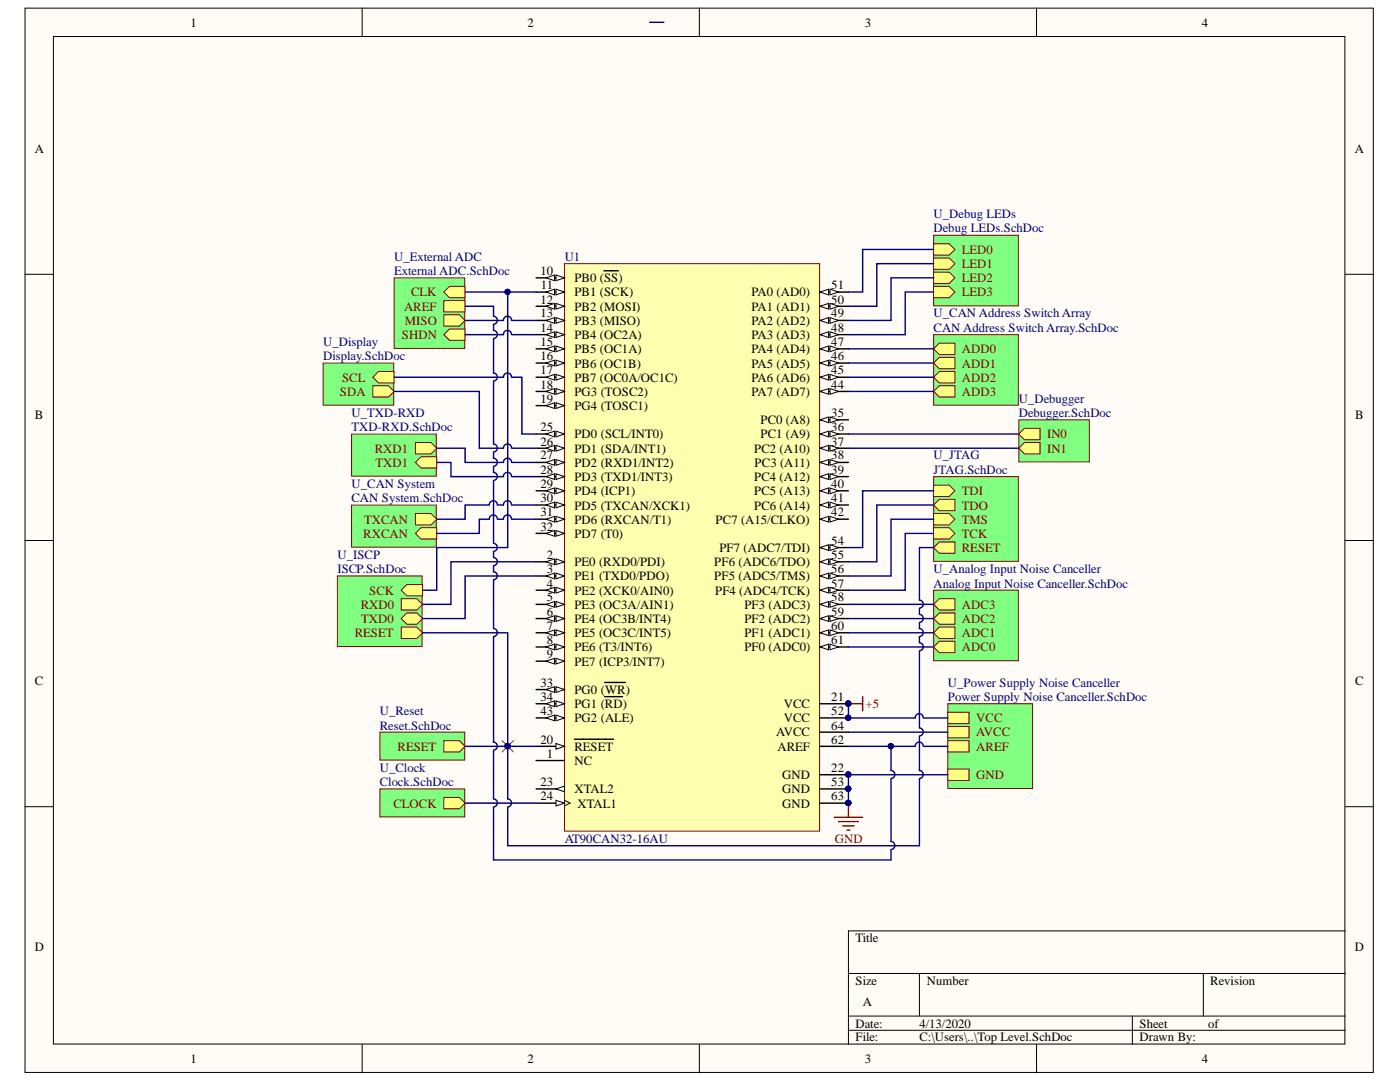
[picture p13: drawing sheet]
<svg xmlns="http://www.w3.org/2000/svg" width="279mm" height="216mm" viewBox="0 0 279 216" stroke-linecap="round" stroke-linejoin="round" font-family="sans-serif">
<defs><g id="words">
<g font-size="2.5">
<text x="38" y="5.3">1</text>
<text x="105.2" y="5.3">2</text>
<text x="172.6" y="5.3">3</text>
<text x="239.9" y="5.3">4</text>
<text x="6.9" y="30.4">A</text>
<text x="270.4" y="30.4">A</text>
<text x="107.9" y="54.9">10</text>
<text x="108" y="57.7">11</text>
<text x="114.6" y="56.3">PB0 (SS)</text>
<text x="114.6" y="59.1">PB1 (SCK)</text>
<text x="150" y="59.1">PA0 (AD0)</text>
<text x="165.9" y="57.7">51</text>
<text x="107.9" y="60.6">12</text>
<text x="107.9" y="63.4">13</text>
<text x="114.6" y="62">PB2 (MOSI)</text>
<text x="114.6" y="64.8">PB3 (MISO)</text>
<text x="150" y="62">PA1 (AD1)</text>
<text x="150" y="64.8">PA2 (AD2)</text>
<text x="165.9" y="60.6">50</text>
<text x="165.9" y="63.4">49</text>
<text x="107.9" y="66.2">14</text>
<text x="107.9" y="69">15</text>
<text x="107.9" y="71.9">16</text>
<text x="114.6" y="67.7">PB4 (OC2A)</text>
<text x="114.6" y="70.5">PB5 (OC1A)</text>
<text x="150" y="67.7">PA3 (AD3)</text>
<text x="150" y="70.5">PA4 (AD4)</text>
<text x="165.9" y="66.2">48</text>
<text x="165.9" y="69">47</text>
<text x="165.9" y="71.9">46</text>
<text x="107.9" y="74.7">17</text>
<text x="107.9" y="77.6">18</text>
<text x="114.6" y="73.3">PB6 (OC1B)</text>
<text x="114.6" y="76.1">PB7 (OC0A/OC1C)</text>
<text x="150" y="73.3">PA5 (AD5)</text>
<text x="150" y="76.1">PA6 (AD6)</text>
<text x="165.9" y="74.7">45</text>
<text x="165.9" y="77.6">44</text>
<text x="6.9" y="83.6">B</text>
<text x="107.9" y="80.4">19</text>
<text x="114.6" y="79">PG3 (TOSC2)</text>
<text x="114.6" y="81.8">PG4 (TOSC1)</text>
<text x="150" y="79">PA7 (AD7)</text>
<text x="165.9" y="83.2">35</text>
<text x="270.5" y="83.6">B</text>
<text x="107.9" y="86">25</text>
<text x="107.9" y="88.9">26</text>
<text x="114.6" y="87.5">PD0 (SCL/INT0)</text>
<text x="151.8" y="84.7">PC0 (A8)</text>
<text x="151.8" y="87.5">PC1 (A9)</text>
<text x="165.9" y="86">36</text>
<text x="165.9" y="88.9">37</text>
<text x="107.9" y="91.7">27</text>
<text x="107.9" y="94.6">28</text>
<text x="114.6" y="90.3">PD1 (SDA/INT1)</text>
<text x="114.6" y="93.1">PD2 (RXD1/INT2)</text>
<text x="150.5" y="90.3">PC2 (A10)</text>
<text x="150.6" y="93.1">PC3 (A11)</text>
<text x="165.9" y="91.7">38</text>
<text x="165.9" y="94.6">39</text>
<text x="107.9" y="97.4">29</text>
<text x="107.9" y="100.2">30</text>
<text x="114.6" y="96">PD3 (TXD1/INT3)</text>
<text x="114.6" y="98.8">PD4 (ICP1)</text>
<text x="114.6" y="101.7">PD5 (TXCAN/XCK1)</text>
<text x="150.5" y="96">PC4 (A12)</text>
<text x="150.5" y="98.8">PC5 (A13)</text>
<text x="150.5" y="101.7">PC6 (A14)</text>
<text x="165.9" y="97.4">40</text>
<text x="165.9" y="100.2">41</text>
<text x="107.9" y="103">31</text>
<text x="107.9" y="105.9">32</text>
<text x="114.6" y="104.5">PD6 (RXCAN/T1)</text>
<text x="114.6" y="107.3">PD7 (T0)</text>
<text x="142.8" y="104.5">PC7 (A15/CLKO)</text>
<text x="165.9" y="103">42</text>
<text x="109.1" y="111.6">2</text>
<text x="114.6" y="113">PE0 (RXD0/PDI)</text>
<text x="142.6" y="113">PF6 (ADC6/TDO)</text>
<text x="143.6" y="110.1">PF7 (ADC7/TDI)</text>
<text x="165.9" y="111.6">55</text>
<text x="165.9" y="108.7">54</text>
<text x="109.1" y="114.4">3</text>
<text x="109.1" y="117.2">4</text>
<text x="114.6" y="115.8">PE1 (TXD0/PDO)</text>
<text x="114.6" y="118.7">PE2 (XCK0/AIN0)</text>
<text x="142.6" y="115.8">PF5 (ADC5/TMS)</text>
<text x="142.7" y="118.7">PF4 (ADC4/TCK)</text>
<text x="165.9" y="117.2">57</text>
<text x="165.9" y="114.4">56</text>
<text x="109.1" y="120">5</text>
<text x="109.1" y="122.9">6</text>
<text x="109.1" y="125.7">7</text>
<text x="114.6" y="121.5">PE3 (OC3A/AIN1)</text>
<text x="114.6" y="124.3">PE4 (OC3B/INT4)</text>
<text x="148.6" y="124.3">PF2 (ADC2)</text>
<text x="148.6" y="121.5">PF3 (ADC3)</text>
<text x="165.9" y="125.7">60</text>
<text x="165.9" y="122.9">59</text>
<text x="165.9" y="120">58</text>
<text x="109.1" y="128.6">8</text>
<text x="109.1" y="131.4">9</text>
<text x="114.6" y="127.1">PE5 (OC3C/INT5)</text>
<text x="114.6" y="129.9">PE6 (T3/INT6)</text>
<text x="148.6" y="129.9">PF0 (ADC0)</text>
<text x="148.6" y="127.1">PF1 (ADC1)</text>
<text x="165.9" y="128.6">61</text>
<text x="6.9" y="136.7">C</text>
<text x="107.9" y="137">33</text>
<text x="114.6" y="132.8">PE7 (ICP3/INT7)</text>
<text x="270.5" y="136.7">C</text>
<text x="107.9" y="139.9">34</text>
<text x="107.9" y="142.7">43</text>
<text x="114.6" y="138.5">PG0 (WR)</text>
<text x="114.6" y="141.3">PG1 (RD)</text>
<text x="156.4" y="141.3">VCC</text>
<text x="165.9" y="139.9">21</text>
<text x="165.9" y="142.7">52</text>
<text x="107.9" y="148.4">20</text>
<text x="114.6" y="144.1">PG2 (ALE)</text>
<text x="114.6" y="149.8">RESET</text>
<text x="154.9" y="146.9">AVCC</text>
<text x="155.2" y="149.8">AREF</text>
<text x="156.4" y="144.1">VCC</text>
<text x="165.9" y="148.4">62</text>
<text x="165.9" y="145.6">64</text>
<text x="109.1" y="151.2">1</text>
<text x="114.6" y="152.6">NC</text>
<text x="156.1" y="155.5">GND</text>
<text x="165.9" y="154">22</text>
<text x="107.9" y="159.7">24</text>
<text x="107.9" y="156.9">23</text>
<text x="114.6" y="158.3">XTAL2</text>
<text x="115.2" y="161.1">XTAL1</text>
<text x="156.1" y="158.3">GND</text>
<text x="156.1" y="161.1">GND</text>
<text x="165.9" y="156.9">53</text>
<text x="165.9" y="159.7">63</text>
<text x="6.9" y="189.8">D</text>
<text x="170.7" y="188">Title</text>
<text x="270.4" y="189.8">D</text>
<text x="170.7" y="196.6">Size</text>
<text x="184.9" y="196.6">Number</text>
<text x="241.5" y="196.6">Revision</text>
<text x="172.2" y="200.8">A</text>
<text x="170.7" y="205">Date:</text>
<text x="170.7" y="207.8">File:</text>
<text x="183.5" y="205">4/13/2020</text>
<text x="183.5" y="207.8">C:\Users\..\Top Level.SchDoc</text>
<text x="227.4" y="205">Sheet</text>
<text x="227.4" y="207.8">Drawn By:</text>
<text x="241.1" y="205">of</text>
<text x="38" y="212.1">1</text>
<text x="105.2" y="212.1">2</text>
<text x="172.6" y="212.1">3</text>
<text x="239.9" y="212.1">4</text>
</g>
<g font-size="2.5" fill="#000080">
<text x="186.3" y="43.6">U_Debug LEDs</text>
<text x="186.3" y="46.4">Debug LEDs.SchDoc</text>
<text x="78.7" y="52">U_External ADC</text>
<text x="112.7" y="52">U1</text>
<text x="78.7" y="54.9">External ADC.SchDoc</text>
<text x="186.3" y="63.4">U_CAN Address Switch Array</text>
<text x="64.5" y="69">U_Display</text>
<text x="64.5" y="71.9">Display.SchDoc</text>
<text x="186.3" y="66.2">CAN Address Switch Array.SchDoc</text>
<text x="70.1" y="83.2">U_TXD-RXD</text>
<text x="203.3" y="80.4">U_Debugger</text>
<text x="203.3" y="83.2">Debugger.SchDoc</text>
<text x="70.1" y="86">TXD-RXD.SchDoc</text>
<text x="186.3" y="91.7">U_JTAG</text>
<text x="186.3" y="94.6">JTAG.SchDoc</text>
<text x="70.1" y="97.4">U_CAN System</text>
<text x="70.1" y="100.2">CAN System.SchDoc</text>
<text x="67.3" y="111.6">U_ISCP</text>
<text x="67.3" y="114.4">ISCP.SchDoc</text>
<text x="186.3" y="114.4">U_Analog Input Noise Canceller</text>
<text x="186.3" y="117.2">Analog Input Noise Canceller.SchDoc</text>
<text x="189.2" y="137">U_Power Supply Noise Canceller</text>
<text x="75.8" y="142.7">U_Reset</text>
<text x="189.2" y="139.9">Power Supply Noise Canceller.SchDoc</text>
<text x="75.8" y="145.6">Reset.SchDoc</text>
<text x="75.8" y="154">U_Clock</text>
<text x="75.8" y="156.9">Clock.SchDoc</text>
<text x="112.7" y="168.2">AT90CAN32-16AU</text>
</g>
<g font-size="2.5" fill="#800000">
<text x="192" y="50.7">LED0</text>
<text x="192" y="53.5">LED1</text>
<text x="82.1" y="59.1">CLK</text>
<text x="192" y="56.3">LED2</text>
<text x="192" y="59.1">LED3</text>
<text x="80.6" y="62">AREF</text>
<text x="80.8" y="64.8">MISO</text>
<text x="80.2" y="67.7">SHDN</text>
<text x="192" y="70.5">ADD0</text>
<text x="68.3" y="76.1">SCL</text>
<text x="192" y="73.3">ADD1</text>
<text x="192" y="76.1">ADD2</text>
<text x="67.9" y="79">SDA</text>
<text x="192" y="79">ADD3</text>
<text x="209" y="87.5">IN0</text>
<text x="74.8" y="90.3">RXD1</text>
<text x="75" y="93.1">TXD1</text>
<text x="209" y="90.3">IN1</text>
<text x="192" y="98.8">TDI</text>
<text x="192" y="101.7">TDO</text>
<text x="72.5" y="107.3">RXCAN</text>
<text x="72.7" y="104.5">TXCAN</text>
<text x="192" y="107.3">TCK</text>
<text x="192" y="104.5">TMS</text>
<text x="192" y="110.1">RESET</text>
<text x="73.7" y="118.7">SCK</text>
<text x="72" y="121.5">RXD0</text>
<text x="72.1" y="124.3">TXD0</text>
<text x="192" y="124.3">ADC2</text>
<text x="192" y="121.5">ADC3</text>
<text x="70.8" y="127.1">RESET</text>
<text x="192" y="129.9">ADC0</text>
<text x="192" y="127.1">ADC1</text>
<text x="172.8" y="141.3">+5</text>
<text x="79.4" y="149.8">RESET</text>
<text x="194.8" y="144.1">VCC</text>
<text x="194.8" y="149.8">AREF</text>
<text x="194.8" y="146.9">AVCC</text>
<text x="194.8" y="155.5">GND</text>
<text x="78.5" y="161.1">CLOCK</text>
<text x="166.6" y="168.2">GND</text>
</g>
</g></defs>
<g fill="#fffcf8" stroke="#000" stroke-width=".2">
<path d="M5 1.6h269.1v212.4h-269.1z"/>
<path d="M10.7 7.3h257.7v201h-257.7z"/>
</g>
<g fill="none" stroke="#000" stroke-width=".2">
<path d="M72.3 1.6v5.7M139.6 1.6v5.7M206.9 1.6v5.7M5 54.7h5.7M268.5 54.7h5.7M5 107.8h5.7M268.5 107.8h5.7M5 161h5.7M268.5 161h5.7M169.3 194.2h99.2M183.5 194.2v8.5M240.2 194.2v8.5"/>
<path d="M268.5 185.7h-99.2v22.7M72.3 208.4v5.7M139.6 208.4v5.7M169.3 202.7h99.2M169.3 205.6h99.2M206.9 208.4v5.7M226 202.7v5.7"/>
</g>
<path d="M112.7 52.6h50.9v113.2h-50.9z" fill="#ffffb0" stroke="#800000" stroke-width=".2"/>
<path d="M163.7 58.3h5.6M107 151.8h5.7M163.7 148.9h5.6M163.7 146.1h5.6M163.7 154.6h5.6M163.7 157.4h5.6M163.7 160.3h5.6" fill="none" stroke="#000" stroke-width=".28"/>
<g fill="#000080" stroke="#000080" stroke-width=".2">
<circle cx="169.3" cy="154.5" r=".52"/>
<circle cx="169.3" cy="157.4" r=".52"/>
<circle cx="169.3" cy="160.2" r=".52"/>
</g>
<path d="M163.7 58.3l1.7-.6v1.1z" fill="#fffcf8"/>
<path d="M163.7 58.3l1.7-.6v1.1z" fill="none" stroke="#000" stroke-width=".2"/>
<path d="M165.6 57.7l1.7 .6-1.7 .5z" fill="#fffcf8"/>
<path d="M165.6 57.7l1.7 .6-1.7 .5z" fill="none" stroke="#000" stroke-width=".2"/>
<path d="M163.7 61.1h5.6" fill="none" stroke="#000" stroke-width=".28"/>
<path d="M163.7 61.1l1.7-.6v1.2z" fill="#fffcf8"/>
<path d="M163.7 61.1l1.7-.6v1.2z" fill="none" stroke="#000" stroke-width=".2"/>
<path d="M165.6 60.5l1.7 .6-1.7 .6z" fill="#fffcf8"/>
<path d="M165.6 60.5l1.7 .6-1.7 .6z" fill="none" stroke="#000" stroke-width=".2"/>
<path d="M163.7 63.9h5.6" fill="none" stroke="#000" stroke-width=".28"/>
<path d="M163.7 63.9l1.7-.5v1.1z" fill="#fffcf8"/>
<path d="M163.7 63.9l1.7-.5v1.1z" fill="none" stroke="#000" stroke-width=".2"/>
<path d="M165.6 63.4l1.7 .5-1.7 .6z" fill="#fffcf8"/>
<path d="M165.6 63.4l1.7 .5-1.7 .6z" fill="none" stroke="#000" stroke-width=".2"/>
<path d="M163.7 66.8h5.6" fill="none" stroke="#000" stroke-width=".28"/>
<path d="M163.7 66.8l1.7-.6v1.1z" fill="#fffcf8"/>
<path d="M163.7 66.8l1.7-.6v1.1z" fill="none" stroke="#000" stroke-width=".2"/>
<path d="M165.6 66.2l1.7 .6-1.7 .5z" fill="#fffcf8"/>
<path d="M165.6 66.2l1.7 .6-1.7 .5z" fill="none" stroke="#000" stroke-width=".2"/>
<path d="M163.7 69.6h5.6" fill="none" stroke="#000" stroke-width=".28"/>
<path d="M163.7 69.6l1.7-.6v1.2z" fill="#fffcf8"/>
<path d="M163.7 69.6l1.7-.6v1.2z" fill="none" stroke="#000" stroke-width=".2"/>
<path d="M165.6 69l1.7 .6-1.7 .6z" fill="#fffcf8"/>
<path d="M165.6 69l1.7 .6-1.7 .6z" fill="none" stroke="#000" stroke-width=".2"/>
<path d="M163.7 72.4h5.6" fill="none" stroke="#000" stroke-width=".28"/>
<path d="M163.7 72.4l1.7-.5v1.1z" fill="#fffcf8"/>
<path d="M163.7 72.4l1.7-.5v1.1z" fill="none" stroke="#000" stroke-width=".2"/>
<path d="M165.6 71.9l1.7 .5-1.7 .6z" fill="#fffcf8"/>
<path d="M165.6 71.9l1.7 .5-1.7 .6z" fill="none" stroke="#000" stroke-width=".2"/>
<path d="M163.7 75.3h5.6" fill="none" stroke="#000" stroke-width=".28"/>
<path d="M163.7 75.3l1.7-.6v1.1z" fill="#fffcf8"/>
<path d="M163.7 75.3l1.7-.6v1.1z" fill="none" stroke="#000" stroke-width=".2"/>
<path d="M165.6 74.7l1.7 .6-1.7 .5z" fill="#fffcf8"/>
<path d="M165.6 74.7l1.7 .6-1.7 .5z" fill="none" stroke="#000" stroke-width=".2"/>
<path d="M163.7 78.1h5.6" fill="none" stroke="#000" stroke-width=".28"/>
<path d="M163.7 78.1l1.7-.6v1.2z" fill="#fffcf8"/>
<path d="M163.7 78.1l1.7-.6v1.2z" fill="none" stroke="#000" stroke-width=".2"/>
<path d="M165.6 77.5l1.7 .6-1.7 .6z" fill="#fffcf8"/>
<path d="M165.6 77.5l1.7 .6-1.7 .6z" fill="none" stroke="#000" stroke-width=".2"/>
<path d="M107 55.4h5.7" fill="none" stroke="#000" stroke-width=".28"/>
<path d="M111 54.9l1.7 .5-1.7 .6z" fill="#fffcf8"/>
<path d="M111 54.9l1.7 .5-1.7 .6z" fill="none" stroke="#000" stroke-width=".2"/>
<path d="M109 55.4l1.7-.5v1.1z" fill="#fffcf8"/>
<path d="M109 55.4l1.7-.5v1.1z" fill="none" stroke="#000" stroke-width=".2"/>
<path d="M107 58.3h5.7M120.5 54h2.9" fill="none" stroke="#000" stroke-width=".28"/>
<path d="M111 57.7l1.7 .6-1.7 .5z" fill="#fffcf8"/>
<path d="M111 57.7l1.7 .6-1.7 .5z" fill="none" stroke="#000" stroke-width=".2"/>
<path d="M109 58.3l1.7-.6v1.1z" fill="#fffcf8"/>
<path d="M109 58.3l1.7-.6v1.1z" fill="none" stroke="#000" stroke-width=".2"/>
<path d="M107 61.1h5.7" fill="none" stroke="#000" stroke-width=".28"/>
<path d="M111 60.5l1.7 .6-1.7 .6z" fill="#fffcf8"/>
<path d="M111 60.5l1.7 .6-1.7 .6z" fill="none" stroke="#000" stroke-width=".2"/>
<path d="M109 61.1l1.7-.6v1.2z" fill="#fffcf8"/>
<path d="M109 61.1l1.7-.6v1.2z" fill="none" stroke="#000" stroke-width=".2"/>
<path d="M107 63.9h5.7" fill="none" stroke="#000" stroke-width=".28"/>
<path d="M111 63.4l1.7 .5-1.7 .6z" fill="#fffcf8"/>
<path d="M111 63.4l1.7 .5-1.7 .6z" fill="none" stroke="#000" stroke-width=".2"/>
<path d="M109 63.9l1.7-.5v1.1z" fill="#fffcf8"/>
<path d="M109 63.9l1.7-.5v1.1z" fill="none" stroke="#000" stroke-width=".2"/>
<path d="M107 66.8h5.7" fill="none" stroke="#000" stroke-width=".28"/>
<path d="M111 66.2l1.7 .6-1.7 .5z" fill="#fffcf8"/>
<path d="M111 66.2l1.7 .6-1.7 .5z" fill="none" stroke="#000" stroke-width=".2"/>
<path d="M109 66.8l1.7-.6v1.1z" fill="#fffcf8"/>
<path d="M109 66.8l1.7-.6v1.1z" fill="none" stroke="#000" stroke-width=".2"/>
<path d="M107 69.6h5.7" fill="none" stroke="#000" stroke-width=".28"/>
<path d="M111 69l1.7 .6-1.7 .6z" fill="#fffcf8"/>
<path d="M111 69l1.7 .6-1.7 .6z" fill="none" stroke="#000" stroke-width=".2"/>
<path d="M109 69.6l1.7-.6v1.2z" fill="#fffcf8"/>
<path d="M109 69.6l1.7-.6v1.2z" fill="none" stroke="#000" stroke-width=".2"/>
<path d="M107 72.4h5.7" fill="none" stroke="#000" stroke-width=".28"/>
<path d="M111 71.9l1.7 .5-1.7 .6z" fill="#fffcf8"/>
<path d="M111 71.9l1.7 .5-1.7 .6z" fill="none" stroke="#000" stroke-width=".2"/>
<path d="M109 72.4l1.7-.5v1.1z" fill="#fffcf8"/>
<path d="M109 72.4l1.7-.5v1.1z" fill="none" stroke="#000" stroke-width=".2"/>
<path d="M107 75.3h5.7" fill="none" stroke="#000" stroke-width=".28"/>
<path d="M111 74.7l1.7 .6-1.7 .5z" fill="#fffcf8"/>
<path d="M111 74.7l1.7 .6-1.7 .5z" fill="none" stroke="#000" stroke-width=".2"/>
<path d="M109 75.3l1.7-.6v1.1z" fill="#fffcf8"/>
<path d="M109 75.3l1.7-.6v1.1z" fill="none" stroke="#000" stroke-width=".2"/>
<path d="M163.7 83.8h5.6" fill="none" stroke="#000" stroke-width=".28"/>
<path d="M163.7 83.8l1.7-.6v1.1z" fill="#fffcf8"/>
<path d="M163.7 83.8l1.7-.6v1.1z" fill="none" stroke="#000" stroke-width=".2"/>
<path d="M165.6 83.2l1.7 .6-1.7 .5z" fill="#fffcf8"/>
<path d="M165.6 83.2l1.7 .6-1.7 .5z" fill="none" stroke="#000" stroke-width=".2"/>
<path d="M163.7 86.6h5.6" fill="none" stroke="#000" stroke-width=".28"/>
<path d="M163.7 86.6l1.7-.6v1.2z" fill="#fffcf8"/>
<path d="M163.7 86.6l1.7-.6v1.2z" fill="none" stroke="#000" stroke-width=".2"/>
<path d="M165.6 86l1.7 .6-1.7 .6z" fill="#fffcf8"/>
<path d="M165.6 86l1.7 .6-1.7 .6z" fill="none" stroke="#000" stroke-width=".2"/>
<path d="M163.7 89.4h5.6" fill="none" stroke="#000" stroke-width=".28"/>
<path d="M163.7 89.4l1.7-.5v1.1z" fill="#fffcf8"/>
<path d="M163.7 89.4l1.7-.5v1.1z" fill="none" stroke="#000" stroke-width=".2"/>
<path d="M165.6 88.9l1.7 .5-1.7 .6z" fill="#fffcf8"/>
<path d="M165.6 88.9l1.7 .5-1.7 .6z" fill="none" stroke="#000" stroke-width=".2"/>
<path d="M163.7 92.3h5.6" fill="none" stroke="#000" stroke-width=".28"/>
<path d="M163.7 92.3l1.7-.6v1.1z" fill="#fffcf8"/>
<path d="M163.7 92.3l1.7-.6v1.1z" fill="none" stroke="#000" stroke-width=".2"/>
<path d="M165.6 91.7l1.7 .6-1.7 .5z" fill="#fffcf8"/>
<path d="M165.6 91.7l1.7 .6-1.7 .5z" fill="none" stroke="#000" stroke-width=".2"/>
<path d="M163.7 95.1h5.6" fill="none" stroke="#000" stroke-width=".28"/>
<path d="M163.7 95.1l1.7-.6v1.2z" fill="#fffcf8"/>
<path d="M163.7 95.1l1.7-.6v1.2z" fill="none" stroke="#000" stroke-width=".2"/>
<path d="M165.6 94.5l1.7 .6-1.7 .6z" fill="#fffcf8"/>
<path d="M165.6 94.5l1.7 .6-1.7 .6z" fill="none" stroke="#000" stroke-width=".2"/>
<path d="M163.7 97.9h5.6" fill="none" stroke="#000" stroke-width=".28"/>
<path d="M163.7 97.9l1.7-.5v1.1z" fill="#fffcf8"/>
<path d="M163.7 97.9l1.7-.5v1.1z" fill="none" stroke="#000" stroke-width=".2"/>
<path d="M165.6 97.4l1.7 .5-1.7 .6z" fill="#fffcf8"/>
<path d="M165.6 97.4l1.7 .5-1.7 .6z" fill="none" stroke="#000" stroke-width=".2"/>
<path d="M163.7 100.8h5.6" fill="none" stroke="#000" stroke-width=".28"/>
<path d="M163.7 100.8l1.7-.6v1.1z" fill="#fffcf8"/>
<path d="M163.7 100.8l1.7-.6v1.1z" fill="none" stroke="#000" stroke-width=".2"/>
<path d="M165.6 100.2l1.7 .6-1.7 .5z" fill="#fffcf8"/>
<path d="M165.6 100.2l1.7 .6-1.7 .5z" fill="none" stroke="#000" stroke-width=".2"/>
<path d="M163.7 103.6h5.6" fill="none" stroke="#000" stroke-width=".28"/>
<path d="M163.7 103.6l1.7-.6v1.2z" fill="#fffcf8"/>
<path d="M163.7 103.6l1.7-.6v1.2z" fill="none" stroke="#000" stroke-width=".2"/>
<path d="M165.6 103l1.7 .6-1.7 .6z" fill="#fffcf8"/>
<path d="M165.6 103l1.7 .6-1.7 .6z" fill="none" stroke="#000" stroke-width=".2"/>
<path d="M107 86.6h5.7" fill="none" stroke="#000" stroke-width=".28"/>
<path d="M111 86l1.7 .6-1.7 .6z" fill="#fffcf8"/>
<path d="M111 86l1.7 .6-1.7 .6z" fill="none" stroke="#000" stroke-width=".2"/>
<path d="M109 86.6l1.7-.6v1.2z" fill="#fffcf8"/>
<path d="M109 86.6l1.7-.6v1.2z" fill="none" stroke="#000" stroke-width=".2"/>
<path d="M107 89.4h5.7" fill="none" stroke="#000" stroke-width=".28"/>
<path d="M111 88.9l1.7 .5-1.7 .6z" fill="#fffcf8"/>
<path d="M111 88.9l1.7 .5-1.7 .6z" fill="none" stroke="#000" stroke-width=".2"/>
<path d="M109 89.4l1.7-.5v1.1z" fill="#fffcf8"/>
<path d="M109 89.4l1.7-.5v1.1z" fill="none" stroke="#000" stroke-width=".2"/>
<path d="M107 92.3h5.7" fill="none" stroke="#000" stroke-width=".28"/>
<path d="M111 91.7l1.7 .6-1.7 .5z" fill="#fffcf8"/>
<path d="M111 91.7l1.7 .6-1.7 .5z" fill="none" stroke="#000" stroke-width=".2"/>
<path d="M109 92.3l1.7-.6v1.1z" fill="#fffcf8"/>
<path d="M109 92.3l1.7-.6v1.1z" fill="none" stroke="#000" stroke-width=".2"/>
<path d="M107 95.1h5.7" fill="none" stroke="#000" stroke-width=".28"/>
<path d="M111 94.5l1.7 .6-1.7 .6z" fill="#fffcf8"/>
<path d="M111 94.5l1.7 .6-1.7 .6z" fill="none" stroke="#000" stroke-width=".2"/>
<path d="M109 95.1l1.7-.6v1.2z" fill="#fffcf8"/>
<path d="M109 95.1l1.7-.6v1.2z" fill="none" stroke="#000" stroke-width=".2"/>
<path d="M107 97.9h5.7" fill="none" stroke="#000" stroke-width=".28"/>
<path d="M111 97.4l1.7 .5-1.7 .6z" fill="#fffcf8"/>
<path d="M111 97.4l1.7 .5-1.7 .6z" fill="none" stroke="#000" stroke-width=".2"/>
<path d="M109 97.9l1.7-.5v1.1z" fill="#fffcf8"/>
<path d="M109 97.9l1.7-.5v1.1z" fill="none" stroke="#000" stroke-width=".2"/>
<path d="M107 100.8h5.7" fill="none" stroke="#000" stroke-width=".28"/>
<path d="M111 100.2l1.7 .6-1.7 .5z" fill="#fffcf8"/>
<path d="M111 100.2l1.7 .6-1.7 .5z" fill="none" stroke="#000" stroke-width=".2"/>
<path d="M109 100.8l1.7-.6v1.1z" fill="#fffcf8"/>
<path d="M109 100.8l1.7-.6v1.1z" fill="none" stroke="#000" stroke-width=".2"/>
<path d="M107 103.6h5.7" fill="none" stroke="#000" stroke-width=".28"/>
<path d="M111 103l1.7 .6-1.7 .6z" fill="#fffcf8"/>
<path d="M111 103l1.7 .6-1.7 .6z" fill="none" stroke="#000" stroke-width=".2"/>
<path d="M109 103.6l1.7-.6v1.2z" fill="#fffcf8"/>
<path d="M109 103.6l1.7-.6v1.2z" fill="none" stroke="#000" stroke-width=".2"/>
<path d="M107 106.4h5.7" fill="none" stroke="#000" stroke-width=".28"/>
<path d="M111 105.9l1.7 .5-1.7 .6z" fill="#fffcf8"/>
<path d="M111 105.9l1.7 .5-1.7 .6z" fill="none" stroke="#000" stroke-width=".2"/>
<path d="M109 106.4l1.7-.5v1.1z" fill="#fffcf8"/>
<path d="M109 106.4l1.7-.5v1.1z" fill="none" stroke="#000" stroke-width=".2"/>
<path d="M107 112.1h5.7" fill="none" stroke="#000" stroke-width=".28"/>
<path d="M111 111.5l1.7 .6-1.7 .6z" fill="#fffcf8"/>
<path d="M111 111.5l1.7 .6-1.7 .6z" fill="none" stroke="#000" stroke-width=".2"/>
<path d="M109 112.1l1.7-.6v1.2z" fill="#fffcf8"/>
<path d="M109 112.1l1.7-.6v1.2z" fill="none" stroke="#000" stroke-width=".2"/>
<path d="M107 114.9h5.7" fill="none" stroke="#000" stroke-width=".28"/>
<path d="M111 114.4l1.7 .5-1.7 .6z" fill="#fffcf8"/>
<path d="M111 114.4l1.7 .5-1.7 .6z" fill="none" stroke="#000" stroke-width=".2"/>
<path d="M109 114.9l1.7-.5v1.1z" fill="#fffcf8"/>
<path d="M109 114.9l1.7-.5v1.1z" fill="none" stroke="#000" stroke-width=".2"/>
<path d="M107 117.8h5.7" fill="none" stroke="#000" stroke-width=".28"/>
<path d="M111 117.2l1.7 .6-1.7 .5z" fill="#fffcf8"/>
<path d="M111 117.2l1.7 .6-1.7 .5z" fill="none" stroke="#000" stroke-width=".2"/>
<path d="M109 117.8l1.7-.6v1.1z" fill="#fffcf8"/>
<path d="M109 117.8l1.7-.6v1.1z" fill="none" stroke="#000" stroke-width=".2"/>
<path d="M107 120.6h5.7" fill="none" stroke="#000" stroke-width=".28"/>
<path d="M111 120l1.7 .6-1.7 .6z" fill="#fffcf8"/>
<path d="M111 120l1.7 .6-1.7 .6z" fill="none" stroke="#000" stroke-width=".2"/>
<path d="M109 120.6l1.7-.6v1.2z" fill="#fffcf8"/>
<path d="M109 120.6l1.7-.6v1.2z" fill="none" stroke="#000" stroke-width=".2"/>
<path d="M107 123.4h5.7" fill="none" stroke="#000" stroke-width=".28"/>
<path d="M111 122.9l1.7 .5-1.7 .6z" fill="#fffcf8"/>
<path d="M111 122.9l1.7 .5-1.7 .6z" fill="none" stroke="#000" stroke-width=".2"/>
<path d="M109 123.4l1.7-.5v1.1z" fill="#fffcf8"/>
<path d="M109 123.4l1.7-.5v1.1z" fill="none" stroke="#000" stroke-width=".2"/>
<path d="M107 126.3h5.7" fill="none" stroke="#000" stroke-width=".28"/>
<path d="M111 125.7l1.7 .6-1.7 .5z" fill="#fffcf8"/>
<path d="M111 125.7l1.7 .6-1.7 .5z" fill="none" stroke="#000" stroke-width=".2"/>
<path d="M109 126.3l1.7-.6v1.1z" fill="#fffcf8"/>
<path d="M109 126.3l1.7-.6v1.1z" fill="none" stroke="#000" stroke-width=".2"/>
<path d="M107 129.1h5.7" fill="none" stroke="#000" stroke-width=".28"/>
<path d="M111 128.5l1.7 .6-1.7 .6z" fill="#fffcf8"/>
<path d="M111 128.5l1.7 .6-1.7 .6z" fill="none" stroke="#000" stroke-width=".2"/>
<path d="M109 129.1l1.7-.6v1.2z" fill="#fffcf8"/>
<path d="M109 129.1l1.7-.6v1.2z" fill="none" stroke="#000" stroke-width=".2"/>
<path d="M107 131.9h5.7" fill="none" stroke="#000" stroke-width=".28"/>
<path d="M111 131.4l1.7 .5-1.7 .6z" fill="#fffcf8"/>
<path d="M111 131.4l1.7 .5-1.7 .6z" fill="none" stroke="#000" stroke-width=".2"/>
<path d="M109 131.9l1.7-.5v1.1z" fill="#fffcf8"/>
<path d="M109 131.9l1.7-.5v1.1z" fill="none" stroke="#000" stroke-width=".2"/>
<path d="M163.7 129.1h5.6" fill="none" stroke="#000" stroke-width=".28"/>
<path d="M163.7 129.1l1.7-.6v1.2z" fill="#fffcf8"/>
<path d="M163.7 129.1l1.7-.6v1.2z" fill="none" stroke="#000" stroke-width=".2"/>
<path d="M165.6 128.5l1.7 .6-1.7 .6z" fill="#fffcf8"/>
<path d="M165.6 128.5l1.7 .6-1.7 .6z" fill="none" stroke="#000" stroke-width=".2"/>
<path d="M163.7 126.3h5.6" fill="none" stroke="#000" stroke-width=".28"/>
<path d="M163.7 126.3l1.7-.6v1.1z" fill="#fffcf8"/>
<path d="M163.7 126.3l1.7-.6v1.1z" fill="none" stroke="#000" stroke-width=".2"/>
<path d="M165.6 125.7l1.7 .6-1.7 .5z" fill="#fffcf8"/>
<path d="M165.6 125.7l1.7 .6-1.7 .5z" fill="none" stroke="#000" stroke-width=".2"/>
<path d="M163.7 123.4h5.6" fill="none" stroke="#000" stroke-width=".28"/>
<path d="M163.7 123.4l1.7-.5v1.1z" fill="#fffcf8"/>
<path d="M163.7 123.4l1.7-.5v1.1z" fill="none" stroke="#000" stroke-width=".2"/>
<path d="M165.6 122.9l1.7 .5-1.7 .6z" fill="#fffcf8"/>
<path d="M165.6 122.9l1.7 .5-1.7 .6z" fill="none" stroke="#000" stroke-width=".2"/>
<path d="M163.7 120.6h5.6" fill="none" stroke="#000" stroke-width=".28"/>
<path d="M163.7 120.6l1.7-.6v1.2z" fill="#fffcf8"/>
<path d="M163.7 120.6l1.7-.6v1.2z" fill="none" stroke="#000" stroke-width=".2"/>
<path d="M165.6 120l1.7 .6-1.7 .6z" fill="#fffcf8"/>
<path d="M165.6 120l1.7 .6-1.7 .6z" fill="none" stroke="#000" stroke-width=".2"/>
<path d="M163.7 117.8h5.6" fill="none" stroke="#000" stroke-width=".28"/>
<path d="M163.7 117.8l1.7-.6v1.1z" fill="#fffcf8"/>
<path d="M163.7 117.8l1.7-.6v1.1z" fill="none" stroke="#000" stroke-width=".2"/>
<path d="M165.6 117.2l1.7 .6-1.7 .5z" fill="#fffcf8"/>
<path d="M165.6 117.2l1.7 .6-1.7 .5z" fill="none" stroke="#000" stroke-width=".2"/>
<path d="M163.7 114.9h5.6" fill="none" stroke="#000" stroke-width=".28"/>
<path d="M163.7 114.9l1.7-.5v1.1z" fill="#fffcf8"/>
<path d="M163.7 114.9l1.7-.5v1.1z" fill="none" stroke="#000" stroke-width=".2"/>
<path d="M165.6 114.4l1.7 .5-1.7 .6z" fill="#fffcf8"/>
<path d="M165.6 114.4l1.7 .5-1.7 .6z" fill="none" stroke="#000" stroke-width=".2"/>
<path d="M163.7 112.1h5.6" fill="none" stroke="#000" stroke-width=".28"/>
<path d="M163.7 112.1l1.7-.6v1.2z" fill="#fffcf8"/>
<path d="M163.7 112.1l1.7-.6v1.2z" fill="none" stroke="#000" stroke-width=".2"/>
<path d="M165.6 111.5l1.7 .6-1.7 .6z" fill="#fffcf8"/>
<path d="M165.6 111.5l1.7 .6-1.7 .6z" fill="none" stroke="#000" stroke-width=".2"/>
<path d="M163.7 109.3h5.6" fill="none" stroke="#000" stroke-width=".28"/>
<path d="M163.7 109.3l1.7-.6v1.1z" fill="#fffcf8"/>
<path d="M163.7 109.3l1.7-.6v1.1z" fill="none" stroke="#000" stroke-width=".2"/>
<path d="M165.6 108.7l1.7 .6-1.7 .5z" fill="#fffcf8"/>
<path d="M165.6 108.7l1.7 .6-1.7 .5z" fill="none" stroke="#000" stroke-width=".2"/>
<path d="M107 137.6h5.7" fill="none" stroke="#000" stroke-width=".28"/>
<path d="M111 137l1.7 .6-1.7 .6z" fill="#fffcf8"/>
<path d="M111 137l1.7 .6-1.7 .6z" fill="none" stroke="#000" stroke-width=".2"/>
<path d="M109 137.6l1.7-.6v1.2z" fill="#fffcf8"/>
<path d="M109 137.6l1.7-.6v1.2z" fill="none" stroke="#000" stroke-width=".2"/>
<path d="M120.7 136.2h4.1M107 140.4h5.7" fill="none" stroke="#000" stroke-width=".28"/>
<path d="M111 139.9l1.7 .5-1.7 .6z" fill="#fffcf8"/>
<path d="M111 139.9l1.7 .5-1.7 .6z" fill="none" stroke="#000" stroke-width=".2"/>
<path d="M109 140.4l1.7-.5v1.1z" fill="#fffcf8"/>
<path d="M109 140.4l1.7-.5v1.1z" fill="none" stroke="#000" stroke-width=".2"/>
<path d="M120.7 139h3.5M107 143.3h5.7" fill="none" stroke="#000" stroke-width=".28"/>
<path d="M111 142.7l1.7 .6-1.7 .5z" fill="#fffcf8"/>
<path d="M111 142.7l1.7 .6-1.7 .5z" fill="none" stroke="#000" stroke-width=".2"/>
<path d="M109 143.3l1.7-.6v1.1z" fill="#fffcf8"/>
<path d="M109 143.3l1.7-.6v1.1z" fill="none" stroke="#000" stroke-width=".2"/>
<path d="M107 78.1h5.7" fill="none" stroke="#000" stroke-width=".28"/>
<path d="M111 77.5l1.7 .6-1.7 .6z" fill="#fffcf8"/>
<path d="M111 77.5l1.7 .6-1.7 .6z" fill="none" stroke="#000" stroke-width=".2"/>
<path d="M109 78.1l1.7-.6v1.2z" fill="#fffcf8"/>
<path d="M109 78.1l1.7-.6v1.2z" fill="none" stroke="#000" stroke-width=".2"/>
<path d="M107 80.9h5.7" fill="none" stroke="#000" stroke-width=".28"/>
<path d="M111 80.4l1.7 .5-1.7 .6z" fill="#fffcf8"/>
<path d="M111 80.4l1.7 .5-1.7 .6z" fill="none" stroke="#000" stroke-width=".2"/>
<path d="M109 80.9l1.7-.5v1.1z" fill="#fffcf8"/>
<path d="M109 80.9l1.7-.5v1.1z" fill="none" stroke="#000" stroke-width=".2"/>
<path d="M107 148.9h5.7" fill="none" stroke="#000" stroke-width=".28"/>
<path d="M111 148.4l1.7 .5-1.7 .6z" fill="#fffcf8"/>
<path d="M111 148.4l1.7 .5-1.7 .6zM112.7 159.7l1.1 .6-1.1 .5" fill="none" stroke="#000" stroke-width=".2"/>
<path d="M114.6 147.5h7.9M163.7 140.4h5.6M163.7 143.3h5.6M107 160.3h5.7" fill="none" stroke="#000" stroke-width=".28"/>
<g fill="#000080" stroke="#000080" stroke-width=".2">
<circle cx="169.3" cy="140.4" r=".52"/>
<circle cx="169.3" cy="143.2" r=".52"/>
</g>
<path d="M111 159.7l1.7 .6-1.7 .5z" fill="#fffcf8"/>
<path d="M111 159.7l1.7 .6-1.7 .5z" fill="none" stroke="#000" stroke-width=".2"/>
<path d="M107 157.4h5.7" fill="none" stroke="#000" stroke-width=".28"/>
<path d="M111 157.4l1.7-.5v1.1z" fill="#fffcf8"/>
<path d="M111 157.4l1.7-.5v1.1z" fill="none" stroke="#000" stroke-width=".2"/>
<g fill="#000080" stroke="#000080" stroke-width=".2">
<circle cx="169.3" cy="154.5" r=".52"/>
<circle cx="169.3" cy="157.4" r=".52"/>
<circle cx="169.3" cy="160.2" r=".52"/>
<circle cx="169.3" cy="140.4" r=".52"/>
<circle cx="169.3" cy="143.2" r=".52"/>
</g>
<path d="M186.3 46.9h16.9v14.1h-16.9z" fill="#80ff80" stroke="#800000" stroke-width=".2"/>
<path d="M186.3 48.6h3.1l1.2 1.2-1.2 1.1h-3.1z" fill-rule="evenodd" fill="#ffff80"/>
<path d="M186.3 48.6h3.1l1.2 1.2-1.2 1.1h-3.1z" fill="none" stroke="#800000" stroke-width=".2"/>
<path d="M186.3 51.5h3.1l1.2 1.1-1.2 1.1h-3.1z" fill-rule="evenodd" fill="#ffff80"/>
<path d="M186.3 51.5h3.1l1.2 1.1-1.2 1.1h-3.1z" fill="none" stroke="#800000" stroke-width=".2"/>
<path d="M186.3 54.3h3.1l1.2 1.1-1.2 1.2h-3.1z" fill-rule="evenodd" fill="#ffff80"/>
<path d="M186.3 54.3h3.1l1.2 1.1-1.2 1.2h-3.1z" fill="none" stroke="#800000" stroke-width=".2"/>
<path d="M186.3 57.1h3.1l1.2 1.2-1.2 1.1h-3.1z" fill-rule="evenodd" fill="#ffff80"/>
<path d="M186.3 57.1h3.1l1.2 1.2-1.2 1.1h-3.1z" fill="none" stroke="#800000" stroke-width=".2"/>
<path d="M186.3 66.8h16.9v14.1h-16.9z" fill="#80ff80" stroke="#800000" stroke-width=".2"/>
<path d="M186.3 69.6l1.2-1.1h3.1v2.2h-3.1z" fill-rule="evenodd" fill="#ffff80"/>
<path d="M186.3 69.6l1.2-1.1h3.1v2.2h-3.1z" fill="none" stroke="#800000" stroke-width=".2"/>
<path d="M186.3 72.4l1.2-1.1h3.1v2.3h-3.1z" fill-rule="evenodd" fill="#ffff80"/>
<path d="M186.3 72.4l1.2-1.1h3.1v2.3h-3.1z" fill="none" stroke="#800000" stroke-width=".2"/>
<path d="M186.3 75.3l1.2-1.2h3.1v2.3h-3.1z" fill-rule="evenodd" fill="#ffff80"/>
<path d="M186.3 75.3l1.2-1.2h3.1v2.3h-3.1z" fill="none" stroke="#800000" stroke-width=".2"/>
<path d="M186.3 78.1l1.2-1.1h3.1v2.2h-3.1z" fill-rule="evenodd" fill="#ffff80"/>
<path d="M186.3 78.1l1.2-1.1h3.1v2.2h-3.1z" fill="none" stroke="#800000" stroke-width=".2"/>
<path d="M186.3 95.1h16.9v16.9h-16.9z" fill="#80ff80" stroke="#800000" stroke-width=".2"/>
<path d="M186.3 96.8h3.1l1.2 1.1-1.2 1.2h-3.1z" fill-rule="evenodd" fill="#ffff80"/>
<path d="M186.3 96.8h3.1l1.2 1.1-1.2 1.2h-3.1z" fill="none" stroke="#800000" stroke-width=".2"/>
<path d="M186.3 100.8l1.2-1.2h3.1v2.3h-3.1z" fill-rule="evenodd" fill="#ffff80"/>
<path d="M186.3 100.8l1.2-1.2h3.1v2.3h-3.1z" fill="none" stroke="#800000" stroke-width=".2"/>
<path d="M186.3 105.3h3.1l1.2 1.1-1.2 1.2h-3.1z" fill-rule="evenodd" fill="#ffff80"/>
<path d="M186.3 105.3h3.1l1.2 1.1-1.2 1.2h-3.1z" fill="none" stroke="#800000" stroke-width=".2"/>
<path d="M186.3 102.5h3.1l1.2 1.1-1.2 1.1h-3.1z" fill-rule="evenodd" fill="#ffff80"/>
<path d="M186.3 102.5h3.1l1.2 1.1-1.2 1.1h-3.1z" fill="none" stroke="#800000" stroke-width=".2"/>
<path d="M186.3 109.3l1.2-1.2h3.1v2.3h-3.1z" fill-rule="evenodd" fill="#ffff80"/>
<path d="M186.3 109.3l1.2-1.2h3.1v2.3h-3.1z" fill="none" stroke="#800000" stroke-width=".2"/>
<path d="M189.2 140.4h16.9v16.9h-16.9z" fill="#80ff80" stroke="#800000" stroke-width=".2"/>
<path d="M189.2 142.1h4.2v2.3h-4.2z" fill-rule="evenodd" fill="#ffff80"/>
<path d="M189.2 142.1h4.2v2.3h-4.2z" fill="none" stroke="#800000" stroke-width=".2"/>
<path d="M189.2 147.8h4.2v2.3h-4.2z" fill-rule="evenodd" fill="#ffff80"/>
<path d="M189.2 147.8h4.2v2.3h-4.2z" fill="none" stroke="#800000" stroke-width=".2"/>
<path d="M189.2 153.5h4.2v2.2h-4.2z" fill-rule="evenodd" fill="#ffff80"/>
<path d="M189.2 153.5h4.2v2.2h-4.2z" fill="none" stroke="#800000" stroke-width=".2"/>
<path d="M189.2 145h4.2v2.2h-4.2z" fill-rule="evenodd" fill="#ffff80"/>
<path d="M189.2 145h4.2v2.2h-4.2z" fill="none" stroke="#800000" stroke-width=".2"/>
<path d="M75.8 157.4h16.9v5.6h-16.9z" fill="#80ff80" stroke="#800000" stroke-width=".2"/>
<path d="M88.6 159.1h3.1l1.1 1.2-1.1 1.1h-3.1z" fill-rule="evenodd" fill="#ffff80"/>
<path d="M88.6 159.1h3.1l1.1 1.2-1.1 1.1h-3.1z" fill="none" stroke="#800000" stroke-width=".2"/>
<path d="M75.8 146.1h16.9v5.6h-16.9z" fill="#80ff80" stroke="#800000" stroke-width=".2"/>
<path d="M88.6 147.8h3.1l1.1 1.1-1.1 1.2h-3.1z" fill-rule="evenodd" fill="#ffff80"/>
<path d="M88.6 147.8h3.1l1.1 1.1-1.1 1.2h-3.1z" fill="none" stroke="#800000" stroke-width=".2"/>
<path d="M70.2 100.8h16.9v8.4h-16.9z" fill="#80ff80" stroke="#800000" stroke-width=".2"/>
<path d="M82.9 106.4l1.1-1.1h3.2v2.3h-3.2z" fill-rule="evenodd" fill="#ffff80"/>
<path d="M82.9 106.4l1.1-1.1h3.2v2.3h-3.2z" fill="none" stroke="#800000" stroke-width=".2"/>
<path d="M82.9 102.5h3.1l1.2 1.1-1.2 1.1h-3.1z" fill-rule="evenodd" fill="#ffff80"/>
<path d="M82.9 102.5h3.1l1.2 1.1-1.2 1.1h-3.1z" fill="none" stroke="#800000" stroke-width=".2"/>
<path d="M70.2 86.6h16.9v8.4h-16.9z" fill="#80ff80" stroke="#800000" stroke-width=".2"/>
<path d="M82.9 92.3l1.1-1.2h3.2v2.3h-3.2z" fill-rule="evenodd" fill="#ffff80"/>
<path d="M82.9 92.3l1.1-1.2h3.2v2.3h-3.2z" fill="none" stroke="#800000" stroke-width=".2"/>
<path d="M82.9 88.3h3.1l1.2 1.1-1.2 1.2h-3.1z" fill-rule="evenodd" fill="#ffff80"/>
<path d="M82.9 88.3h3.1l1.2 1.1-1.2 1.2h-3.1z" fill="none" stroke="#800000" stroke-width=".2"/>
<path d="M67.3 114.9h16.9v14.1h-16.9z" fill="#80ff80" stroke="#800000" stroke-width=".2"/>
<path d="M80.1 117.8l1.1-1.2h3.1v2.3h-3.1z" fill-rule="evenodd" fill="#ffff80"/>
<path d="M80.1 117.8l1.1-1.2h3.1v2.3h-3.1z" fill="none" stroke="#800000" stroke-width=".2"/>
<path d="M80.1 123.4l1.1-1.1h2l1.1 1.1-1.1 1.2h-2z" fill-rule="evenodd" fill="#ffff80"/>
<path d="M80.1 123.4l1.1-1.1h2l1.1 1.1-1.1 1.2h-2z" fill="none" stroke="#800000" stroke-width=".2"/>
<path d="M80.1 125.1h3.1l1.1 1.2-1.1 1.1h-3.1z" fill-rule="evenodd" fill="#ffff80"/>
<path d="M80.1 125.1h3.1l1.1 1.2-1.1 1.1h-3.1z" fill="none" stroke="#800000" stroke-width=".2"/>
<path d="M80.1 119.5h3.1l1.1 1.1-1.1 1.1h-3.1z" fill-rule="evenodd" fill="#ffff80"/>
<path d="M80.1 119.5h3.1l1.1 1.1-1.1 1.1h-3.1z" fill="none" stroke="#800000" stroke-width=".2"/>
<path d="M186.3 117.8h16.9v14h-16.9z" fill="#80ff80" stroke="#800000" stroke-width=".2"/>
<path d="M186.3 129.1l1.2-1.1h3.1v2.2h-3.1z" fill-rule="evenodd" fill="#ffff80"/>
<path d="M186.3 129.1l1.2-1.1h3.1v2.2h-3.1z" fill="none" stroke="#800000" stroke-width=".2"/>
<path d="M186.3 126.3l1.2-1.2h3.1v2.3h-3.1z" fill-rule="evenodd" fill="#ffff80"/>
<path d="M186.3 126.3l1.2-1.2h3.1v2.3h-3.1z" fill="none" stroke="#800000" stroke-width=".2"/>
<path d="M186.3 123.4l1.2-1.1h3.1v2.3h-3.1z" fill-rule="evenodd" fill="#ffff80"/>
<path d="M186.3 123.4l1.2-1.1h3.1v2.3h-3.1z" fill="none" stroke="#800000" stroke-width=".2"/>
<path d="M186.3 120.6l1.2-1.1h3.1v2.2h-3.1z" fill-rule="evenodd" fill="#ffff80"/>
<path d="M186.3 120.6l1.2-1.1h3.1v2.2h-3.1z" fill="none" stroke="#800000" stroke-width=".2"/>
<path d="M172.2 139v2.8M169.3 140.4h2.9M166.5 163.1h5.7M167.3 163.9h4M168.2 164.8h2.3M169 165.6h.6M169.3 160.3v2.8" fill="none" stroke="#800000" stroke-width=".28"/>
<g fill="#000080" stroke="#000080" stroke-width=".2">
<circle cx="169.3" cy="140.4" r=".52"/>
<circle cx="169.3" cy="160.2" r=".52"/>
<circle cx="101.3" cy="148.9" r=".52"/>
</g>
<path d="M100.2 147.8l2.3 2.3M102.5 147.8l-2.3 2.3" fill="none" stroke="#f00" stroke-width=".2"/>
<path d="M64.5 72.4h14.1v8.5h-14.1z" fill="#80ff80" stroke="#800000" stroke-width=".2"/>
<path d="M74.4 75.3l1.1-1.2h3.2v2.3h-3.2z" fill-rule="evenodd" fill="#ffff80"/>
<path d="M74.4 75.3l1.1-1.2h3.2v2.3h-3.2z" fill="none" stroke="#800000" stroke-width=".2"/>
<path d="M74.4 77h3.1l1.2 1.1-1.2 1.1h-3.1z" fill-rule="evenodd" fill="#ffff80"/>
<path d="M74.4 77h3.1l1.2 1.1-1.2 1.1h-3.1z" fill="none" stroke="#800000" stroke-width=".2"/>
<path d="M78.7 55.4h14v14.1h-14z" fill="#80ff80" stroke="#800000" stroke-width=".2"/>
<path d="M88.6 60h4.2v2.2h-4.2z" fill-rule="evenodd" fill="#ffff80"/>
<path d="M88.6 60h4.2v2.2h-4.2z" fill="none" stroke="#800000" stroke-width=".2"/>
<path d="M88.6 58.3l1.1-1.2h3.1v2.3h-3.1z" fill-rule="evenodd" fill="#ffff80"/>
<path d="M88.6 58.3l1.1-1.2h3.1v2.3h-3.1z" fill="none" stroke="#800000" stroke-width=".2"/>
<path d="M88.6 66.8l1.1-1.2h3.1v2.3h-3.1z" fill-rule="evenodd" fill="#ffff80"/>
<path d="M88.6 66.8l1.1-1.2h3.1v2.3h-3.1z" fill="none" stroke="#800000" stroke-width=".2"/>
<path d="M88.6 62.8h3.1l1.1 1.1-1.1 1.2h-3.1z" fill-rule="evenodd" fill="#ffff80"/>
<path d="M88.6 62.8h3.1l1.1 1.1-1.1 1.2h-3.1z" fill="none" stroke="#800000" stroke-width=".2"/>
<path d="M203.3 83.8h14.1v8.4h-14.1z" fill="#80ff80" stroke="#800000" stroke-width=".2"/>
<path d="M203.3 86.6l1.2-1.1h3.1v2.2h-3.1z" fill-rule="evenodd" fill="#ffff80"/>
<path d="M203.3 86.6l1.2-1.1h3.1v2.2h-3.1z" fill="none" stroke="#800000" stroke-width=".2"/>
<path d="M203.3 89.4l1.2-1.1h3.1v2.3h-3.1z" fill-rule="evenodd" fill="#ffff80"/>
<path d="M203.3 89.4l1.2-1.1h3.1v2.3h-3.1z" fill="none" stroke="#800000" stroke-width=".2"/>
<g fill="none" stroke="#000080" stroke-width=".28">
<path d="M129.7 4.5h2.8M92.8 58.3h8.5M107 58.3h-5.7v51h-14.1v8.5h-2.9M186.3 49.8h-14.1v8.5h-2.9M186.3 52.6h-11.3v8.5h-5.7M186.3 55.4h-8.5v8.5h-8.5M186.3 58.3h-5.6v8.5h-11.4M78.7 78.1h17v11.3h4.8a.81 .81 0 0 1 .8-.8 .81 .81 0 0 1 .8 .8M92.8 61.1h5.7v2a.81 .81 0 0 1 .8 .8 .81 .81 0 0 1-.8 .8M98.5 64.8v1.1a.81 .81 0 0 1 .8 .8 .81 .81 0 0 1-.8 .8M98.5 67.6v6.8a.81 .81 0 0 1 .8 .8 .81 .81 0 0 1-.8 .8M98.5 76.1v12.5a.81 .81 0 0 1 .8 .8 .81 .81 0 0 1-.8 .8"/>
<path d="M102.1 75.3a.81 .81 0 0 0-.8-.9 .81 .81 0 0 0-.8 .9h-21.8M102.1 66.8a.81 .81 0 0 0-.8-.9 .81 .81 0 0 0-.8 .9h-7.7M102.1 63.9a.81 .81 0 0 0-.8-.8 .81 .81 0 0 0-.8 .8h-7.7M102.2 75.3h2v11.3h2.8M102.2 66.8h4.8M102.2 63.9h4.8M169.3 78.1h17M169.3 69.6h17M169.3 72.4h17M169.3 75.3h17M87.2 89.4h5.6v2.9h7.7a.81 .81 0 0 1 .8-.9 .81 .81 0 0 1 .8 .9M87.2 92.3h2.8v2.8h10.5a.81 .81 0 0 1 .8-.8 .81 .81 0 0 1 .8 .8"/>
<path d="M98.5 90.3v1.1a.81 .81 0 0 1 .8 .8 .81 .81 0 0 1-.8 .8M98.5 93.1v1.2a.81 .81 0 0 1 .8 .8 .81 .81 0 0 1-.8 .8M98.5 96v12.4a.81 .81 0 0 1 .8 .8 .81 .81 0 0 1-.8 .8M102.2 89.4h4.8M102.2 92.3h4.8M102.2 95.1h4.8M169.3 89.4h34M169.3 86.6h34M186.3 97.9h-14.1v11.4h-2.9M98.5 110.1v1.2a.81 .81 0 0 1 .8 .8 .81 .81 0 0 1-.8 .8M98.5 112.9v1.2a.81 .81 0 0 1 .8 .8 .81 .81 0 0 1-.8 .8M98.5 115.8v9.6a.81 .81 0 0 1 .8 .8 .81 .81 0 0 1-.8 .8"/>
<path d="M99.3 103.6a.81 .81 0 0 0-.9-.8 .81 .81 0 0 0-.8 .8h-1.9v2.8h-8.5M99.3 100.8a.81 .81 0 0 0-.9-.9 .81 .81 0 0 0-.8 .9h-4.8v2.8h-5.6M102.1 103.6a.81 .81 0 0 0-.8-.8 .81 .81 0 0 0-.8 .8h-1.2M102.1 100.8a.81 .81 0 0 0-.8-.9 .81 .81 0 0 0-.8 .9h-1.2M102.2 103.6h4.8M102.2 100.8h4.8M107 112.1h-17v8.5h-5.7M107 114.9h-14.2v8.5h-8.5M186.3 106.4h-5.6v11.4h-11.4M186.3 103.6h-8.5v11.3h-8.5M186.3 100.8h-11.3v11.3h-5.7M186.3 109.3h-2.8v10.4a.81 .81 0 0 1 .8 .9 .81 .81 0 0 1-.8 .8"/>
<path d="M84.3 126.3h17v33.1a.81 .81 0 0 1 .8 .8 .81 .81 0 0 1-.8 .8M98.5 127.1v21a.81 .81 0 0 1 .8 .8 .81 .81 0 0 1-.8 .8M169.3 120.6h17M169.3 123.4h17M169.3 126.3h17M169.3 129.1h17M183.5 121.4v1.2a.81 .81 0 0 1 .8 .8 .81 .81 0 0 1-.8 .8M183.5 124.3v1.1a.81 .81 0 0 1 .8 .8 .81 .81 0 0 1-.8 .8M183.5 127.1v1.1a.81 .81 0 0 1 .8 .9 .81 .81 0 0 1-.8 .8M183.5 129.9v15.3a.81 .81 0 0 1 .8 .9 .81 .81 0 0 1-.8 .8M92.8 148.9h14.2M98.5 149.8v9.6a.81 .81 0 0 1 .8 .8 .81 .81 0 0 1-.8 .8"/>
<path d="M169.3 140.4v2.9h13.3a.81 .81 0 0 1 .8-.9 .81 .81 0 0 1 .9 .9M169.3 146.1h19.9M177.8 155.4v12.5a.81 .81 0 0 1 .8 .8 .81 .81 0 0 1-.8 .8M177.8 148.9v4.8a.81 .81 0 0 1 .8 .8 .81 .81 0 0 1-.8 .9M183.5 146.9v6.8a.81 .81 0 0 1 .8 .8 .81 .81 0 0 1-.8 .9M183.5 155.4v13.4h-82.2v-7.7M184.3 148.9a.81 .81 0 0 0-.9-.8 .81 .81 0 0 0-.8 .8h-13.3M184.3 148.9h4.9M184.3 143.3h4.9M189.2 154.6h-19.9v5.7M92.8 160.3h14.2M98.5 161.1v10.5h79.3v-2"/>
</g>
<g fill="#000080" stroke="#000080" stroke-width=".2">
<circle cx="101.3" cy="148.9" r=".52"/>
<circle cx="101.3" cy="58.2" r=".52"/>
<circle cx="169.3" cy="154.5" r=".52"/>
<circle cx="169.3" cy="157.4" r=".52"/>
<circle cx="169.3" cy="160.2" r=".52"/>
<circle cx="177.8" cy="148.9" r=".52"/>
<circle cx="169.3" cy="140.4" r=".52"/>
<circle cx="169.3" cy="143.2" r=".52"/>
</g>
<use href="#words"/>
</svg>
